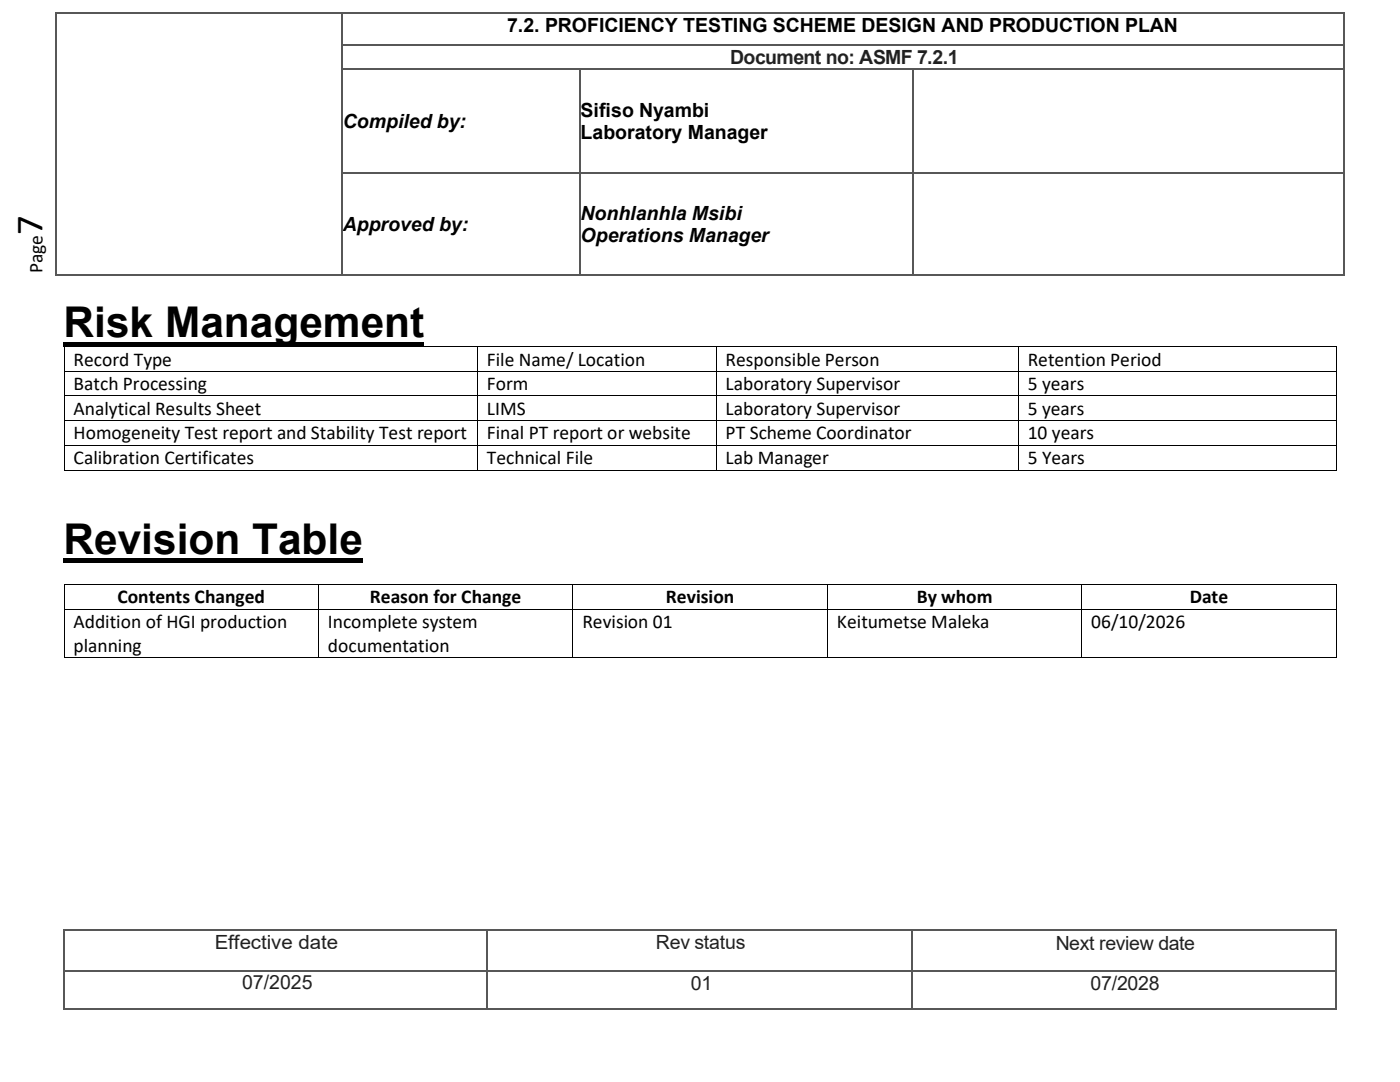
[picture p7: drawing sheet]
<svg xmlns="http://www.w3.org/2000/svg" width="279mm" height="216mm" viewBox="0 0 279 216" stroke-linecap="round" stroke-linejoin="round" font-family="sans-serif">
<defs><g id="words">
<g font-size="8.5">
<text x="12.7" y="67.3">Risk Management</text>
<text x="12.7" y="110.5">Revision Table</text>
</g>
<text font-size="7.7" x="8.5" y="46.9" transform="rotate(-90 8.5 46.9)">7</text>
<g font-size="3.9">
<text x="101.2" y="6.4">7.2. PROFICIENCY TESTING SCHEME DESIGN AND PRODUCTION PLAN</text>
<text x="115.9" y="23.3">Sifiso Nyambi</text>
<text x="68.4" y="25.6">Compiled by:</text>
<text x="115.9" y="27.8">Laboratory Manager</text>
<text x="68.4" y="46.1">Approved by:</text>
<text x="115.9" y="43.8">Nonhlanhla Msibi</text>
<text x="115.9" y="48.3">Operations Manager</text>
<text x="8.5" y="54.5" transform="rotate(-90 8.5 54.5)">Page</text>
<text x="14.7" y="73">Record Type</text>
<text x="14.7" y="77.9">Batch Processing</text>
<text x="97.2" y="73">File Name/ Location</text>
<text x="97.2" y="77.9">Form</text>
<text x="144.8" y="73">Responsible Person</text>
<text x="144.8" y="77.9">Laboratory Supervisor</text>
<text x="205.1" y="73">Retention Period</text>
<text x="205.1" y="77.9">5 years</text>
<text x="14.7" y="82.8">Analytical Results Sheet</text>
<text x="97.2" y="82.8">LIMS</text>
<text x="144.8" y="82.8">Laboratory Supervisor</text>
<text x="205.1" y="82.8">5 years</text>
<text x="14.7" y="87.7">Homogeneity Test report and Stability Test report</text>
<text x="97.2" y="87.7">Final PT report or website</text>
<text x="144.8" y="87.7">PT Scheme Coordinator</text>
<text x="205.1" y="87.7">10 years</text>
<text x="14.7" y="92.6">Calibration Certificates</text>
<text x="97.2" y="92.6">Technical File</text>
<text x="144.8" y="92.6">Lab Manager</text>
<text x="205.1" y="92.6">5 Years</text>
<text x="14.7" y="125.3">Addition of HGI production</text>
<text x="23.5" y="120.4">Contents Changed</text>
<text x="65.5" y="125.3">Incomplete system</text>
<text x="73.8" y="120.4">Reason for Change</text>
<text x="116.2" y="125.3">Revision 01</text>
<text x="132.9" y="120.4">Revision</text>
<text x="167" y="125.3">Keitumetse Maleka</text>
<text x="182.9" y="120.4">By whom</text>
<text x="217.8" y="125.3">06/10/2026</text>
<text x="237.4" y="120.4">Date</text>
<text x="14.7" y="130">planning</text>
<text x="65.5" y="130">documentation</text>
</g>
<text font-size="3.9" fill="#242424" x="145.7" y="12.8">Document no: ASMF 7.2.1</text>
<g font-size="3.9" fill="#212121">
<text x="42.8" y="189.4">Effective date</text>
<text x="130.9" y="189.3">Rev status</text>
<text x="210.7" y="189.6">Next review date</text>
<text x="48.3" y="197.4">07/2025</text>
<text x="137.9" y="197.5">01</text>
<text x="217.6" y="197.6">07/2028</text>
</g>
</g></defs>
<g fill="#575757">
<path d="M11 2.5h.2v.3h-.2z" fill-rule="evenodd"/>
<path d="M11 2.5h.2v.3h-.2z" fill-rule="evenodd"/>
</g>
<path d="M11.2 2.7h56.9" fill="none" stroke="#575757" stroke-width=".25"/>
<path d="M68.1 2.5h.3v.3h-.3z" fill-rule="evenodd" fill="#575757"/>
<path d="M68.4 2.7h199.8" fill="none" stroke="#575757" stroke-width=".25"/>
<g fill="#575757">
<path d="M268.2 2.5h.2v.3h-.2z" fill-rule="evenodd"/>
<path d="M268.2 2.5h.2v.3h-.2z" fill-rule="evenodd"/>
</g>
<path d="M11.1 2.8v6.1M68.2 2.8v6.1M268.3 2.8v6.1" fill="none" stroke="#575757" stroke-width=".25"/>
<g fill="#575757">
<path d="M11 8.9h.2v.3h-.2z" fill-rule="evenodd"/>
<path d="M68.1 8.9h.3v.3h-.3z" fill-rule="evenodd"/>
</g>
<path d="M68.4 9.1h199.8" fill="none" stroke="#575757" stroke-width=".25"/>
<path d="M268.2 8.9h.2v.3h-.2z" fill-rule="evenodd" fill="#575757"/>
<path d="M11.1 9.2v4.5M68.2 9.2v4.5M268.3 9.2v4.5" fill="none" stroke="#575757" stroke-width=".25"/>
<g fill="#575757">
<path d="M11 13.7h.2v.2h-.2z" fill-rule="evenodd"/>
<path d="M68.1 13.7h.3v.2h-.3z" fill-rule="evenodd"/>
</g>
<path d="M68.4 13.8h47.2" fill="none" stroke="#575757" stroke-width=".25"/>
<path d="M115.6 13.7h.3v.2h-.3z" fill-rule="evenodd" fill="#575757"/>
<path d="M115.9 13.8h66.2" fill="none" stroke="#575757" stroke-width=".25"/>
<path d="M182.1 13.7h.3v.2h-.3z" fill-rule="evenodd" fill="#575757"/>
<path d="M182.4 13.8h85.8" fill="none" stroke="#575757" stroke-width=".25"/>
<path d="M268.2 13.7h.2v.2h-.2z" fill-rule="evenodd" fill="#575757"/>
<path d="M11.1 13.9v20.5M68.2 13.9v20.5M115.8 13.9v20.5M182.3 13.9v20.5M268.3 13.9v20.5" fill="none" stroke="#575757" stroke-width=".25"/>
<g fill="#575757">
<path d="M11 34.4h.2v.2h-.2z" fill-rule="evenodd"/>
<path d="M68.1 34.4h.3v.2h-.3z" fill-rule="evenodd"/>
</g>
<path d="M68.4 34.5h47.2" fill="none" stroke="#575757" stroke-width=".25"/>
<path d="M115.6 34.4h.3v.2h-.3z" fill-rule="evenodd" fill="#575757"/>
<path d="M115.9 34.5h66.2" fill="none" stroke="#575757" stroke-width=".25"/>
<path d="M182.1 34.4h.3v.2h-.3z" fill-rule="evenodd" fill="#575757"/>
<path d="M182.4 34.5h85.8" fill="none" stroke="#575757" stroke-width=".25"/>
<path d="M268.2 34.4h.2v.2h-.2z" fill-rule="evenodd" fill="#575757"/>
<path d="M11.1 34.6v20.1" fill="none" stroke="#575757" stroke-width=".25"/>
<g fill="#575757">
<path d="M11 54.7h.2v.2h-.2z" fill-rule="evenodd"/>
<path d="M11 54.7h.2v.2h-.2z" fill-rule="evenodd"/>
</g>
<path d="M68.2 34.6v20.1M11.2 54.8h56.9" fill="none" stroke="#575757" stroke-width=".25"/>
<path d="M68.1 54.7h.3v.2h-.3z" fill-rule="evenodd" fill="#575757"/>
<path d="M115.8 34.6v20.1M68.4 54.8h47.2" fill="none" stroke="#575757" stroke-width=".25"/>
<path d="M115.6 54.7h.3v.2h-.3z" fill-rule="evenodd" fill="#575757"/>
<path d="M182.3 34.6v20.1M115.9 54.8h66.2" fill="none" stroke="#575757" stroke-width=".25"/>
<path d="M182.1 54.7h.3v.2h-.3z" fill-rule="evenodd" fill="#575757"/>
<path d="M268.3 34.6v20.1M182.4 54.8h85.8" fill="none" stroke="#575757" stroke-width=".25"/>
<g fill="#575757">
<path d="M268.2 54.7h.2v.2h-.2z" fill-rule="evenodd"/>
<path d="M268.2 54.7h.2v.2h-.2z" fill-rule="evenodd"/>
<path d="M12.7 185.4h.3v.2h-.3z" fill-rule="evenodd"/>
<path d="M12.7 185.4h.3v.2h-.3z" fill-rule="evenodd"/>
</g>
<path d="M13 185.5h84.1" fill="none" stroke="#575757" stroke-width=".25"/>
<path d="M97.1 185.4h.3v.2h-.3z" fill-rule="evenodd" fill="#575757"/>
<path d="M97.4 185.5h84.6" fill="none" stroke="#575757" stroke-width=".25"/>
<path d="M182 185.4h.2v.2h-.2z" fill-rule="evenodd" fill="#575757"/>
<path d="M182.2 185.5h84.3" fill="none" stroke="#575757" stroke-width=".25"/>
<g fill="#575757">
<path d="M266.5 185.4h.2v.2h-.2z" fill-rule="evenodd"/>
<path d="M266.5 185.4h.2v.2h-.2z" fill-rule="evenodd"/>
</g>
<path d="M12.8 185.6v8M97.3 185.6v8M182.1 185.6v8M266.6 185.6v8" fill="none" stroke="#575757" stroke-width=".25"/>
<path d="M12.7 193.6h.3v.2h-.3z" fill-rule="evenodd" fill="#575757"/>
<path d="M13 193.7h84.1" fill="none" stroke="#575757" stroke-width=".25"/>
<path d="M97.1 193.6h.3v.2h-.3z" fill-rule="evenodd" fill="#575757"/>
<path d="M97.4 193.7h84.6" fill="none" stroke="#575757" stroke-width=".25"/>
<path d="M182 193.6h.2v.2h-.2z" fill-rule="evenodd" fill="#575757"/>
<path d="M182.2 193.7h84.3" fill="none" stroke="#575757" stroke-width=".25"/>
<path d="M266.5 193.6h.2v.2h-.2z" fill-rule="evenodd" fill="#575757"/>
<path d="M12.8 193.8v7.4" fill="none" stroke="#575757" stroke-width=".25"/>
<g fill="#575757">
<path d="M12.7 201.2h.3v.3h-.3z" fill-rule="evenodd"/>
<path d="M12.7 201.2h.3v.3h-.3z" fill-rule="evenodd"/>
</g>
<path d="M97.3 193.8v7.4M13 201.3h84.1" fill="none" stroke="#575757" stroke-width=".25"/>
<path d="M97.1 201.2h.3v.3h-.3z" fill-rule="evenodd" fill="#575757"/>
<path d="M182.1 193.8v7.4M97.4 201.3h84.6" fill="none" stroke="#575757" stroke-width=".25"/>
<path d="M182 201.2h.2v.3h-.2z" fill-rule="evenodd" fill="#575757"/>
<path d="M266.6 193.8v7.4M182.2 201.3h84.3" fill="none" stroke="#575757" stroke-width=".25"/>
<g fill="#575757">
<path d="M266.5 201.2h.2v.3h-.2z" fill-rule="evenodd"/>
<path d="M266.5 201.2h.2v.3h-.2z" fill-rule="evenodd"/>
</g>
<g fill="#000">
<path d="M12.7 68.2h72v.9h-72z" fill-rule="evenodd"/>
<path d="M12.7 69.1h.2v.2h-.2z" fill-rule="evenodd"/>
<path d="M12.7 69.1h.2v.2h-.2z" fill-rule="evenodd"/>
<path d="M12.7 74h.2v.2h-.2z" fill-rule="evenodd"/>
<path d="M12.7 78.9h.2v.2h-.2z" fill-rule="evenodd"/>
<path d="M95.2 69.1h.2v.2h-.2z" fill-rule="evenodd"/>
<path d="M95.2 74h.2v.2h-.2z" fill-rule="evenodd"/>
<path d="M95.2 78.9h.2v.2h-.2z" fill-rule="evenodd"/>
<path d="M142.8 69.1h.2v.2h-.2z" fill-rule="evenodd"/>
<path d="M142.8 74h.2v.2h-.2z" fill-rule="evenodd"/>
<path d="M142.8 78.9h.2v.2h-.2z" fill-rule="evenodd"/>
<path d="M203.1 69.1h.2v.2h-.2z" fill-rule="evenodd"/>
<path d="M203.1 74h.2v.2h-.2z" fill-rule="evenodd"/>
<path d="M203.1 78.9h.2v.2h-.2z" fill-rule="evenodd"/>
<path d="M266.6 69.1h.1v.2h-.1z" fill-rule="evenodd"/>
<path d="M266.6 69.1h.1v.2h-.1z" fill-rule="evenodd"/>
<path d="M266.6 74h.1v.2h-.1z" fill-rule="evenodd"/>
<path d="M266.6 78.9h.1v.2h-.1z" fill-rule="evenodd"/>
<path d="M12.7 83.8h.2v.2h-.2z" fill-rule="evenodd"/>
<path d="M12.7 88.7h.2v.2h-.2z" fill-rule="evenodd"/>
<path d="M12.7 93.7h.2v.2h-.2z" fill-rule="evenodd"/>
<path d="M12.7 93.7h.2v.2h-.2z" fill-rule="evenodd"/>
<path d="M95.2 83.8h.2v.2h-.2z" fill-rule="evenodd"/>
<path d="M95.2 88.7h.2v.2h-.2z" fill-rule="evenodd"/>
<path d="M95.2 93.7h.2v.2h-.2z" fill-rule="evenodd"/>
<path d="M142.8 83.8h.2v.2h-.2z" fill-rule="evenodd"/>
<path d="M142.8 88.7h.2v.2h-.2z" fill-rule="evenodd"/>
<path d="M142.8 93.7h.2v.2h-.2z" fill-rule="evenodd"/>
<path d="M203.1 83.8h.2v.2h-.2z" fill-rule="evenodd"/>
<path d="M203.1 88.7h.2v.2h-.2z" fill-rule="evenodd"/>
<path d="M203.1 93.7h.2v.2h-.2z" fill-rule="evenodd"/>
<path d="M266.6 83.8h.1v.2h-.1z" fill-rule="evenodd"/>
<path d="M266.6 88.7h.1v.2h-.1z" fill-rule="evenodd"/>
<path d="M266.6 93.7h.1v.2h-.1z" fill-rule="evenodd"/>
<path d="M266.6 93.7h.1v.2h-.1z" fill-rule="evenodd"/>
<path d="M12.7 111.4h59.7v.9h-59.7z" fill-rule="evenodd"/>
<path d="M12.7 116.5h.2v.2h-.2z" fill-rule="evenodd"/>
<path d="M12.7 116.5h.2v.2h-.2z" fill-rule="evenodd"/>
<path d="M63.5 116.5h.1v.2h-.1z" fill-rule="evenodd"/>
<path d="M114.2 116.5h.2v.2h-.2z" fill-rule="evenodd"/>
<path d="M165 116.5h.2v.2h-.2z" fill-rule="evenodd"/>
<path d="M215.8 116.5h.2v.2h-.2z" fill-rule="evenodd"/>
<path d="M266.6 116.5h.1v.2h-.1z" fill-rule="evenodd"/>
<path d="M266.6 116.5h.1v.2h-.1z" fill-rule="evenodd"/>
<path d="M12.7 121.4h.2v.2h-.2z" fill-rule="evenodd"/>
<path d="M12.7 131.1h.2v.2h-.2z" fill-rule="evenodd"/>
<path d="M12.7 131.1h.2v.2h-.2z" fill-rule="evenodd"/>
<path d="M63.5 121.4h.1v.2h-.1z" fill-rule="evenodd"/>
<path d="M63.5 131.1h.1v.2h-.1z" fill-rule="evenodd"/>
<path d="M114.2 121.4h.2v.2h-.2z" fill-rule="evenodd"/>
<path d="M114.2 131.1h.2v.2h-.2z" fill-rule="evenodd"/>
<path d="M165 121.4h.2v.2h-.2z" fill-rule="evenodd"/>
<path d="M165 131.1h.2v.2h-.2z" fill-rule="evenodd"/>
<path d="M215.8 121.4h.2v.2h-.2z" fill-rule="evenodd"/>
<path d="M215.8 131.1h.2v.2h-.2z" fill-rule="evenodd"/>
<path d="M266.6 121.4h.1v.2h-.1z" fill-rule="evenodd"/>
<path d="M266.6 131.1h.1v.2h-.1z" fill-rule="evenodd"/>
<path d="M266.6 131.1h.1v.2h-.1z" fill-rule="evenodd"/>
</g>
<g fill="none" stroke="#000" stroke-width=".2">
<path d="M12.8 69.3v4.7M12.8 74.2v4.7M12.8 79.1v4.7M12.9 69.2h82.3M12.9 74.1h82.3M12.9 79h82.3M95.3 69.3v4.7M95.3 74.2v4.7M95.3 79.1v4.7M95.4 69.2h47.4M95.4 74.1h47.4M95.4 79h47.4"/>
<path d="M142.9 69.3v4.7M142.9 74.2v4.7M142.9 79.1v4.7M143 69.2h60.1M143 74.1h60.1M143 79h60.1M203.2 69.3v4.7M203.2 74.2v4.7M203.2 79.1v4.7M203.3 69.2h63.3M203.3 74.1h63.3M203.3 79h63.3"/>
<path d="M266.7 69.3v4.7M266.7 74.2v4.7M266.7 79.1v4.7M12.8 84v4.7M12.8 88.9v4.8M12.9 83.9h82.3M12.9 88.8h82.3M12.9 93.8h82.3M95.3 84v4.7M95.3 88.9v4.8M95.4 83.9h47.4M95.4 88.8h47.4"/>
<path d="M95.4 93.8h47.4M142.9 84v4.7M142.9 88.9v4.8M143 83.9h60.1M143 88.8h60.1M143 93.8h60.1M203.2 84v4.7M203.2 88.9v4.8M203.3 83.9h63.3M203.3 88.8h63.3M203.3 93.8h63.3M266.7 84v4.7"/>
<path d="M266.7 88.9v4.8M12.8 116.7v4.7M12.9 116.6h50.6M63.5 116.7v4.7M63.6 116.6h50.6M114.3 116.7v4.7M114.4 116.6h50.6M165.1 116.7v4.7M165.2 116.6h50.6M215.9 116.7v4.7M216 116.6h50.6M266.7 116.7v4.7"/>
<path d="M12.8 121.6v9.5M12.9 121.5h50.6M12.9 131.2h50.6M63.5 121.6v9.5M63.6 121.5h50.6M63.6 131.2h50.6M114.3 121.6v9.5M114.4 121.5h50.6M114.4 131.2h50.6M165.1 121.6v9.5M165.2 121.5h50.6M165.2 131.2h50.6"/>
<path d="M215.9 121.6v9.5M216 121.5h50.6M216 131.2h50.6M266.7 121.6v9.5"/>
</g>
<use href="#words"/>
</svg>
